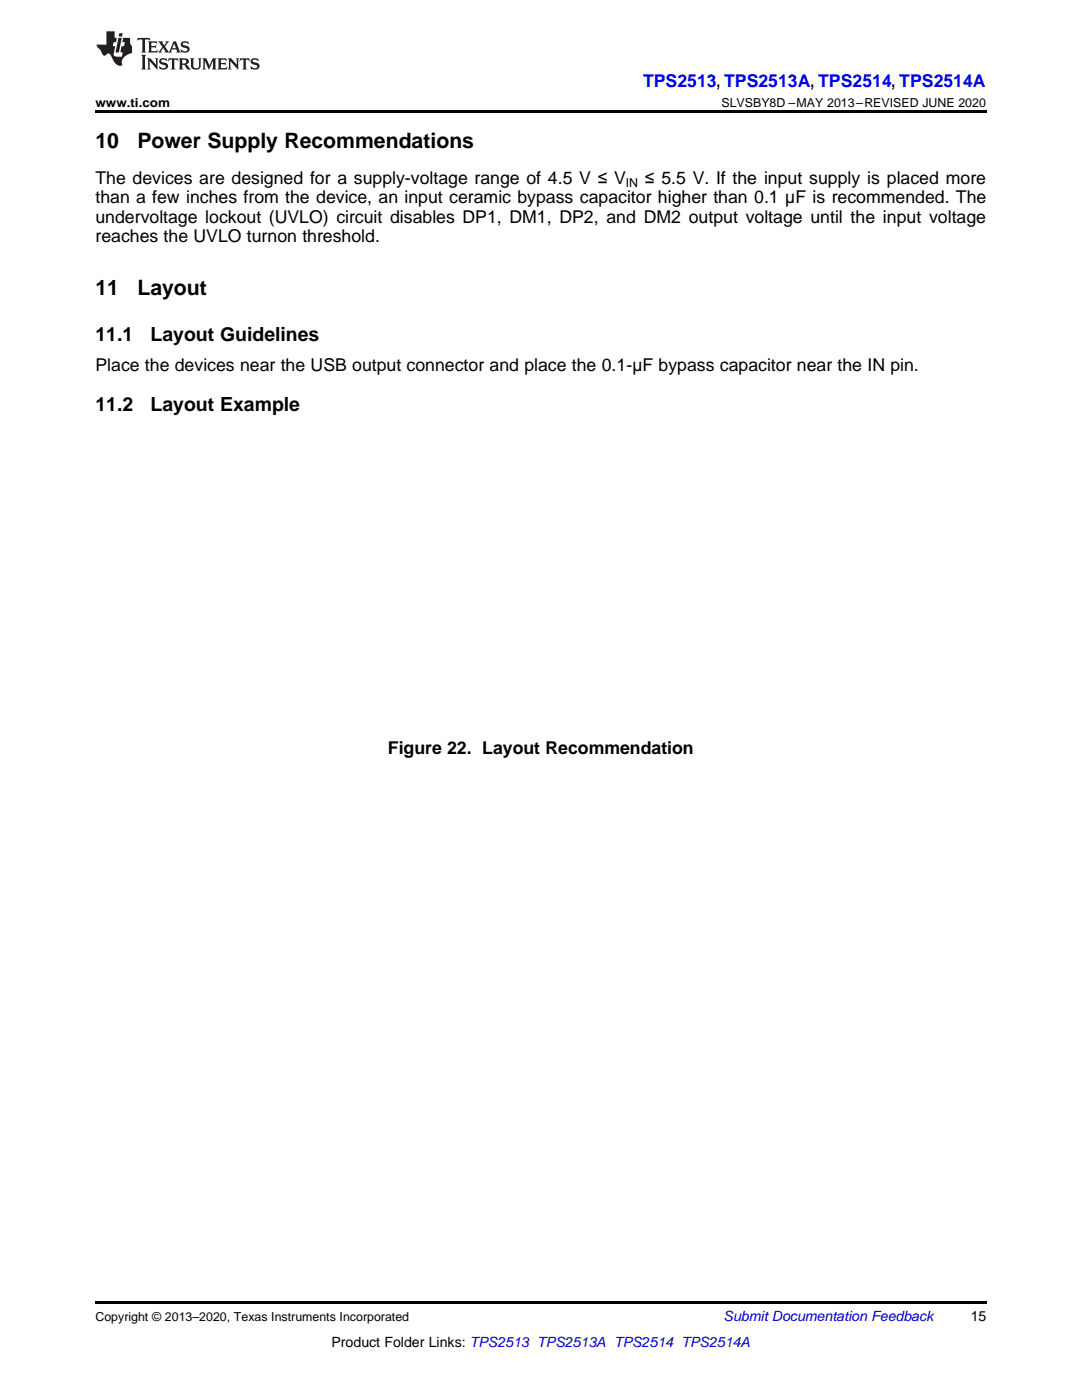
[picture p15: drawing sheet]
<svg xmlns="http://www.w3.org/2000/svg" width="216mm" height="279mm" viewBox="0 0 216 279" stroke-linecap="round" stroke-linejoin="round" font-family="sans-serif">
<defs><g id="words">
<g font-size="4.2">
<text x="19" y="29.6">10</text>
<text x="27.4" y="29.6">Power Supply Recommendations</text>
<text x="19" y="58.8">11</text>
<text x="27.4" y="58.8">Layout</text>
</g>
<g font-size="3.9">
<text x="19" y="68">11.1</text>
<text x="30.1" y="68">Layout Guidelines</text>
<text x="19" y="82.1">11.2</text>
<text x="30.1" y="82.1">Layout Example</text>
</g>
<text font-size="3.5" fill="#00f" x="128.3" y="17.3">TPS2513, TPS2513A, TPS2514, TPS2514A</text>
<g font-size="3.5">
<text x="19" y="36.7">The devices are designed for a supply-voltage range of 4.5 V ≤ V</text>
<text x="19" y="40.6">than a few inches from the device, an input ceramic bypass capacitor higher than 0.1 µF is recommended. The</text>
<text x="128.7" y="36.7">≤ 5.5 V. If the input supply is placed more</text>
<text x="19" y="44.4">undervoltage lockout (UVLO) circuit disables DP1, DM1, DP2, and DM2 output voltage until the input voltage</text>
<text x="19" y="48.3">reaches the UVLO turnon threshold.</text>
<text x="19" y="74">Place the devices near the USB output connector and place the 0.1-µF bypass capacitor near the IN pin.</text>
<text x="77.4" y="150.6">Figure 22. Layout Recommendation</text>
</g>
<text font-size="2.8" fill="#0000c8" x="144.4" y="263.6">Submit Documentation Feedback</text>
<g font-size="2.8">
<text x="193.7" y="263.6">15</text>
<text x="66.1" y="268.9">Product Folder Links: TPS2513 TPS2513A TPS2514 TPS2514A</text>
</g>
<g font-size="2.5">
<text x="19" y="21.4">www.ti.com</text>
<text x="144" y="21.4">SLVSBY8D –MAY 2013–REVISED JUNE 2020</text>
<text x="124.9" y="37.4">IN</text>
<text x="19" y="263.6">Copyright © 2013–2020, Texas Instruments Incorporated</text>
</g>
</g></defs>
<path d="M19 22h177.8v.5h-177.8zM19 259.7h177.8v.5h-177.8z" fill="#000"/>
<g fill="#231f20">
<path d="M27.5 7.6l-.1 .5 .4-.2h.6v.1v2.1l-.2 .4h1l-.3-.4v-2.1l.1-.1h.5l.5 .2-.2-.5zM29.5 8.3l.2 .3v1.5l-.2 .4h1.8l.2-.6a1.04 1.04 0 0 1-1.3 .2v-.7h.6l.3 .2v-.6l-.3 .2h-.6v-.6l.8-.1 .4 .3-.2-.5zM31.5 8.3l.9 1.1-.9 1.1h.8l-.2-.2 .5-.7 .4 .7-.2 .2h1.5l-.1-.2 .1-.4h.9l.1 .4-.2 .2h1l-.3-.3-.7-1.9h-.5l-.9 2-.8-1 .9-1h-.8l.1 .3-.3 .5-.4-.6 .2-.2zM34.7 8.6l.4 1h-.7zM36.3 8.4a.63 .63 0 0 0-.2 .7 .63 .63 0 0 0 .6 .4l.6 .2 .1 .2a.75 .75 0 0 1-.7 .4 .75 .75 0 0 1-.6-.5l.1 .7 .1-.1a1.11 1.11 0 0 0 1.5-.6 1.13 1.13 0 0 0-1.2-.8l-.1-.4a1.04 1.04 0 0 1 1.2 .2l-.2-.5-.1 .1-.5-.2zM28.2 10.9l.2 .4v2.2l-.2 .4h1l-.3-.4v-2.2l.3-.4zM29.3 11.6l.3 .4v1.5l-.3 .4h.8l-.2-.4v-1.3l1.5 1.7v-1.9l.2-.4h-.7l.2 .4v.9l-1.1-1.3zM32 11.8a.62 .62 0 0 0-.2 .7 .62 .62 0 0 0 .6 .4l.6 .1 .1 .3a.76 .76 0 0 1-.7 .3 .76 .76 0 0 1-.6-.4l.1 .7 .1-.1a1.11 1.11 0 0 0 1.5-.6 1.13 1.13 0 0 0-1.2-.8l-.1-.4a1.04 1.04 0 0 1 1.2 .2l-.2-.6-.1 .1-.5-.1zM33.7 11.6l-.2 .6a.61 .61 0 0 1 .8-.3v1.6l-.2 .4h.9l-.2-.4v-1.6a.63 .63 0 0 1 .8 .3l-.2-.6zM35.6 11.6l.3 .4v1.5l-.3 .4h1l-.2-.2v-.8l.5 .2a.76 .76 0 0 0 1.2 .7l-1-1a.58 .58 0 0 0 .6-.5 .58 .58 0 0 0-.5-.6zM36.4 11.9h.1a.45 .45 0 0 1 .5 .1 .45 .45 0 0 1 .1 .5l-.7 .2zM37.9 11.6l.2 .2a2.17 2.17 0 0 0 .3 1.9 .99 .99 0 0 0 1.6-.6v-1.1l.2-.4h-.7l.2 .2a1.92 1.92 0 0 1-.2 1.8 .6 .6 0 0 1-.9-.5v-1.1l.2-.4zM40.4 11.6l.2 .4v1.5l-.2 .4h.7l-.2-.4v-1.4l.8 1.8 .8-1.8v1.4l-.2 .4h.9l-.2-.4v-1.5l.2-.4h-.8l-.6 1.5-.6-1.5zM43.4 11.6l.2 .4v1.5l-.2 .4h1.8l.2-.6a1.04 1.04 0 0 1-1.3 .1v-.6h.5l.4 .2v-.6l-.4 .2h-.5v-.7h.8l.3 .3-.1-.6zM45.5 11.6l.2 .4v1.5l-.2 .4h.7l-.2-.4v-1.3l1.5 1.7v-1.9l.2-.4h-.7l.2 .4v.9l-1.1-1.3zM47.9 11.6l-.1 .6a.61 .61 0 0 1 .8-.3v1.6l-.3 .4h1l-.3-.4 .1-1.6a.63 .63 0 0 1 .7 .3l-.1-.6zM50.2 11.8a.62 .62 0 0 0-.2 .7 .62 .62 0 0 0 .6 .4l.6 .1 .2 .3a.76 .76 0 0 1-.8 .3 .76 .76 0 0 1-.6-.4l.1 .7 .2-.1a1.11 1.11 0 0 0 1.5-.6 1.13 1.13 0 0 0-1.3-.8l-.1-.4a1.04 1.04 0 0 1 1.2 .2l-.1-.6-.2 .1-.5-.1z"/>
<path d="M21.2 6.3v2.6h-1.9l.1 .4 .7 .9a.91 .91 0 0 0 1 .8 .56 .56 0 0 1 .5-.3 .56 .56 0 0 1 .5 .3l.4 .8a1.53 1.53 0 0 0 1.9 1.2 1.54 1.54 0 0 1 1-2.1l.9-.3v-1.4a1.52 1.52 0 0 1-.3-1.6h-1.4l-.2 .8h.5l-.2 .8h-.4l-.2 1v.2l.4 .1-.2 .8a1.93 1.93 0 0 1-1.6-.3l.3-1.8h-.5l.2-.8h.4l.2-.8h-.4v-1.3zM23.6 7.6l-.6 2.9h.7l.6-2.9zM23.8 6.6l-.1 .7h.6l.2-.7z"/>
</g>
<use href="#words"/>
</svg>
